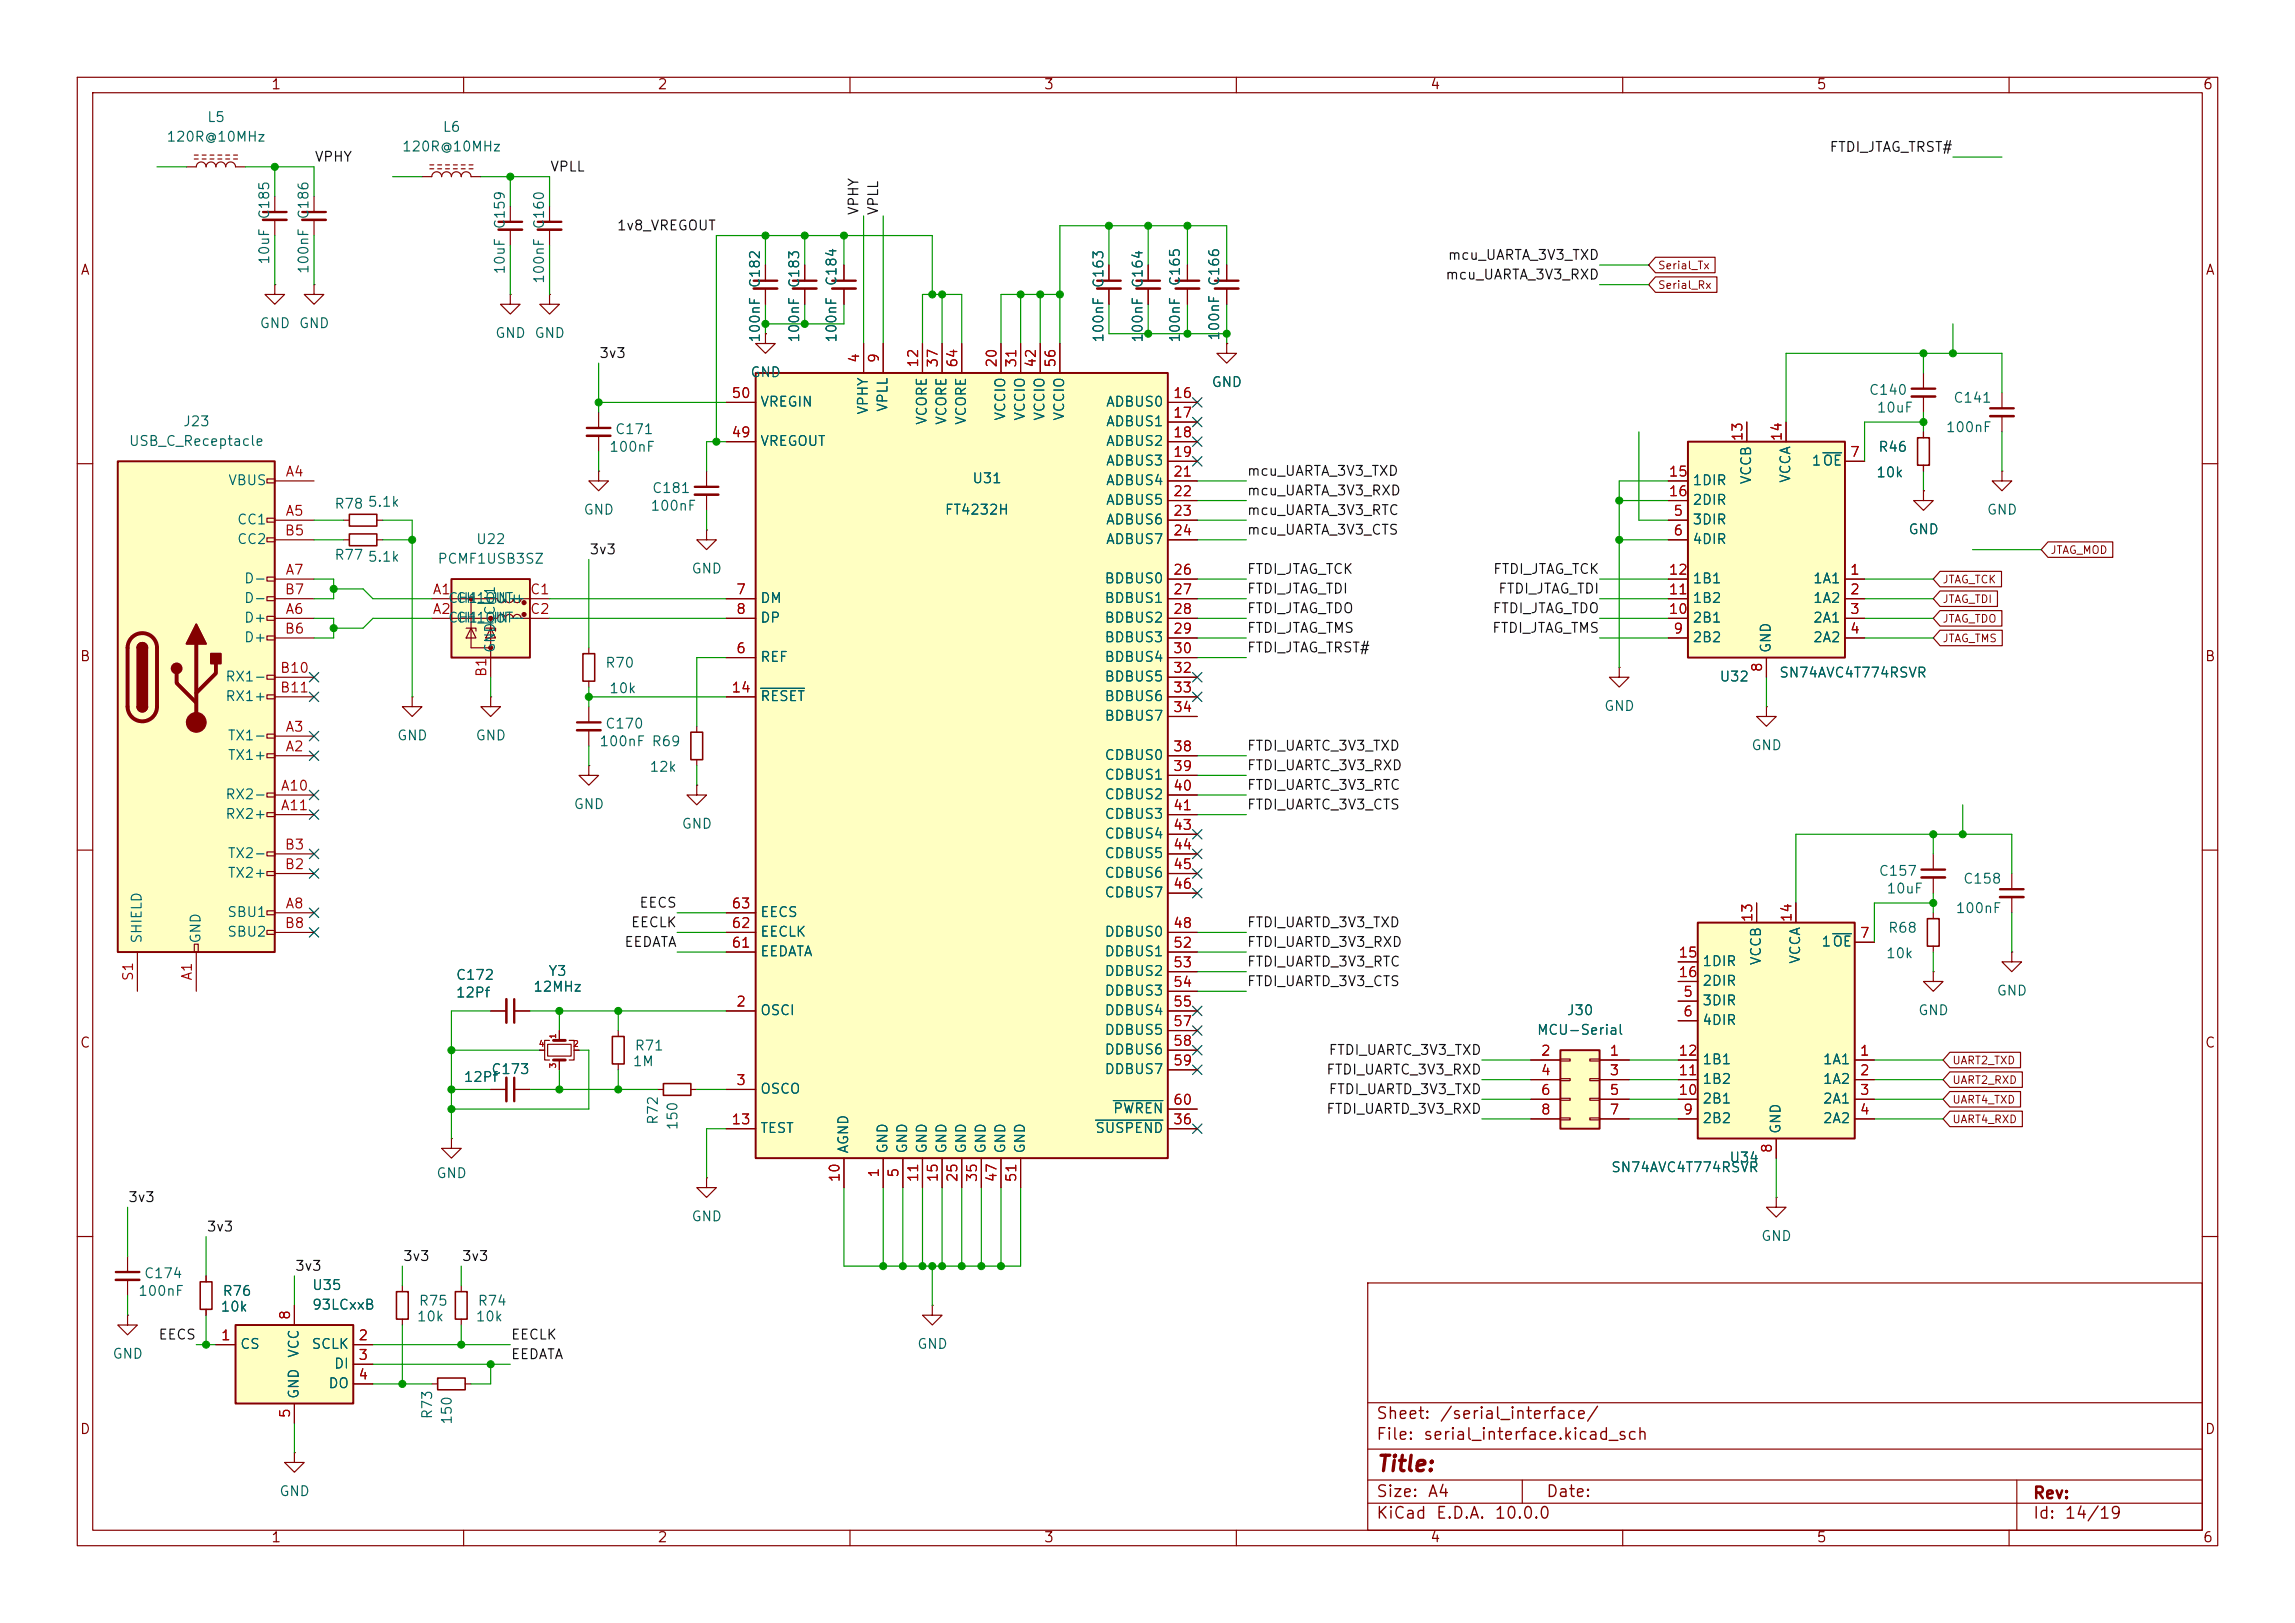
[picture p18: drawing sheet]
<svg xmlns="http://www.w3.org/2000/svg" width="297mm" height="210mm" viewBox="0 0 297 210" stroke-linecap="round" stroke-linejoin="round" font-family="sans-serif">
<defs><g id="words">
<text font-size="2" fill="#840000" x="178" y="190.9">Title:</text>
<g font-size="1.5" fill="#840000">
<text x="178" y="184">Sheet:</text>
<text x="186.2" y="184">/serial_interface/</text>
<text x="178" y="186.7">File:</text>
<text x="184.1" y="186.7">serial_interface.kicad_sch</text>
<text x="178" y="196.9">KiCad</text>
<text x="178" y="194.1">Size:</text>
<text x="184.7" y="194.1">A4</text>
<text x="185.7" y="196.9">E.D.A.</text>
<text x="193.3" y="196.9">10.0.0</text>
<text x="200" y="194.1">Date:</text>
<text x="263" y="194.3">Rev:</text>
<text x="263" y="196.9">Id:</text>
<text x="267.1" y="196.9">14/19</text>
</g>
<g font-size="1.3" fill="#840000">
<text x="35" y="11.9">1</text>
<text x="85" y="11.9">2</text>
<text x="135" y="11.9">3</text>
<text x="185" y="11.9">4</text>
<text x="235" y="11.9">5</text>
<text x="285" y="11.9">6</text>
<text x="10.3" y="35.9">A</text>
<text x="285.3" y="35.9">A</text>
<text x="10.3" y="85.9">B</text>
<text x="285.3" y="85.9">B</text>
<text x="10.3" y="135.9">C</text>
<text x="285.3" y="135.9">C</text>
<text x="10.3" y="185.9">D</text>
<text x="285.3" y="185.9">D</text>
<text x="35" y="199.9">1</text>
<text x="85" y="199.9">2</text>
<text x="135" y="199.9">3</text>
<text x="185" y="199.9">4</text>
<text x="235" y="199.9">5</text>
<text x="285" y="199.9">6</text>
</g>
<g font-size="1.3" fill="#006464">
<text x="26.7" y="16.1">L5</text>
<text x="57.2" y="17.4">L6</text>
<text x="21.5" y="18.6">120R@10MHz</text>
<text x="51.9" y="19.9">120R@10MHz</text>
<text x="35.2" y="28.5" transform="rotate(-90 35.2 28.5)">C185</text>
<text x="40.2" y="28.5" transform="rotate(-90 40.2 28.5)">C186</text>
<text x="65.6" y="29.7" transform="rotate(-90 65.6 29.7)">C159</text>
<text x="70.7" y="29.7" transform="rotate(-90 70.7 29.7)">C160</text>
<text x="35.2" y="34.3" transform="rotate(-90 35.2 34.3)">10uF</text>
<text x="40.2" y="35.5" transform="rotate(-90 40.2 35.5)">100nF</text>
<text x="65.6" y="35.6" transform="rotate(-90 65.6 35.6)">10uF</text>
<text x="70.7" y="36.8" transform="rotate(-90 70.7 36.8)">100nF</text>
<text x="98.7" y="37.4" transform="rotate(-90 98.7 37.4)">C182</text>
<text x="103.7" y="37.4" transform="rotate(-90 103.7 37.4)">C183</text>
<text x="108.6" y="37.1" transform="rotate(-90 108.6 37.1)">C184</text>
<text x="143.1" y="37.4" transform="rotate(-90 143.1 37.4)">C163</text>
<text x="148.2" y="37.4" transform="rotate(-90 148.2 37.4)">C164</text>
<text x="153" y="37.1" transform="rotate(-90 153 37.1)">C165</text>
<text x="158.1" y="37.1" transform="rotate(-90 158.1 37.1)">C166</text>
<text x="33.5" y="42.8">GND</text>
<text x="38.6" y="42.8">GND</text>
<text x="64" y="44">GND</text>
<text x="69.1" y="44">GND</text>
<text x="98.7" y="44.4" transform="rotate(-90 98.7 44.4)">100nF</text>
<text x="103.7" y="44.4" transform="rotate(-90 103.7 44.4)">100nF</text>
<text x="108.6" y="44.4" transform="rotate(-90 108.6 44.4)">100nF</text>
<text x="143.1" y="44.4" transform="rotate(-90 143.1 44.4)">100nF</text>
<text x="148.2" y="44.4" transform="rotate(-90 148.2 44.4)">100nF</text>
<text x="153" y="44.4" transform="rotate(-90 153 44.4)">100nF</text>
<text x="158.1" y="44.2" transform="rotate(-90 158.1 44.2)">100nF</text>
<text x="97" y="49.1">GND</text>
<text x="98.3" y="52.9">VREGIN</text>
<text x="112.6" y="53.7" transform="rotate(-90 112.6 53.7)">VPHY</text>
<text x="115.2" y="53.4" transform="rotate(-90 115.2 53.4)">VPLL</text>
<text x="143" y="52.9">ADBUS0</text>
<text x="156.7" y="50.4">GND</text>
<text x="241.8" y="51.4">C140</text>
<text x="242.8" y="53.7">10uF</text>
<text x="252.7" y="52.4">C141</text>
<text x="16.6" y="58">USB_C_Receptacle</text>
<text x="23.6" y="55.5">J23</text>
<text x="78.7" y="58.8">100nF</text>
<text x="79.5" y="56.5">C171</text>
<text x="98.3" y="58">VREGOUT</text>
<text x="120.2" y="55.1" transform="rotate(-90 120.2 55.1)">VCORE</text>
<text x="122.8" y="55.1" transform="rotate(-90 122.8 55.1)">VCORE</text>
<text x="125.3" y="55.1" transform="rotate(-90 125.3 55.1)">VCORE</text>
<text x="130.4" y="54.5" transform="rotate(-90 130.4 54.5)">VCCIO</text>
<text x="132.9" y="54.5" transform="rotate(-90 132.9 54.5)">VCCIO</text>
<text x="135.5" y="54.5" transform="rotate(-90 135.5 54.5)">VCCIO</text>
<text x="138" y="54.5" transform="rotate(-90 138 54.5)">VCCIO</text>
<text x="143" y="55.5">ADBUS1</text>
<text x="143" y="58">ADBUS2</text>
<text x="243" y="58.8">R46</text>
<text x="251.7" y="56.2">100nF</text>
<text x="29.4" y="63.1">VBUS</text>
<text x="47.5" y="65.9">5.1k</text>
<text x="84.3" y="64.1">C181</text>
<text x="125.7" y="62.8">U31</text>
<text x="143" y="60.6">ADBUS3</text>
<text x="143" y="63.1">ADBUS4</text>
<text x="143" y="65.6">ADBUS5</text>
<text x="218.9" y="63.1">1DIR</text>
<text x="218.9" y="65.6">2DIR</text>
<text x="226.9" y="62.8" transform="rotate(-90 226.9 62.8)">VCCB</text>
<text x="232" y="62.6" transform="rotate(-90 232 62.6)">VCCA</text>
<text x="234.4" y="60.6">1OE</text>
<text x="242.7" y="62.1">10k</text>
<text x="30.6" y="68.2">CC1</text>
<text x="30.6" y="70.7">CC2</text>
<text x="43.2" y="66.1">R78</text>
<text x="61.5" y="70.7">U22</text>
<text x="75.4" y="66.9">GND</text>
<text x="84.1" y="66.4">100nF</text>
<text x="122.2" y="66.9">FT4232H</text>
<text x="143" y="68.2">ADBUS6</text>
<text x="143" y="70.7">ADBUS7</text>
<text x="218.9" y="68.2">3DIR</text>
<text x="218.9" y="70.7">4DIR</text>
<text x="246.9" y="69.4">GND</text>
<text x="257" y="66.9">GND</text>
<text x="31.5" y="75.8">D-</text>
<text x="43.2" y="72.7">R77</text>
<text x="47.5" y="73">5.1k</text>
<text x="56.5" y="73.3">PCMF1USB3SZ</text>
<text x="89.4" y="74.5">GND</text>
<text x="142.9" y="75.8">BDBUS0</text>
<text x="218.9" y="75.8">1B1</text>
<text x="234.5" y="75.8">1A1</text>
<text x="31.5" y="80.9">D+</text>
<text x="31.5" y="83.4">D+</text>
<text x="31.5" y="78.3">D-</text>
<text x="57.9" y="78.3">CH1_OUT+</text>
<text x="57.9" y="80.9">CH1_OUT-</text>
<text x="58.9" y="78.3">CH1_IN+</text>
<text x="58.9" y="80.9">CH1_IN-</text>
<text x="98.3" y="78.3">DM</text>
<text x="98.3" y="80.9">DP</text>
<text x="142.9" y="78.3">BDBUS1</text>
<text x="142.9" y="80.9">BDBUS2</text>
<text x="142.9" y="83.4">BDBUS3</text>
<text x="218.9" y="83.4">2B2</text>
<text x="218.9" y="80.9">2B1</text>
<text x="218.9" y="78.3">1B2</text>
<text x="234.5" y="78.3">1A2</text>
<text x="234.5" y="80.9">2A1</text>
<text x="234.5" y="83.4">2A2</text>
<text x="29.1" y="88.5">RX1-</text>
<text x="64.4" y="84.6" transform="rotate(-90 64.4 84.6)">GND_CH1</text>
<text x="78.2" y="86.7">R70</text>
<text x="98.3" y="86">REF</text>
<text x="142.9" y="86">BDBUS4</text>
<text x="142.9" y="88.5">BDBUS5</text>
<text x="222.4" y="88.5">U32</text>
<text x="229.5" y="84.6" transform="rotate(-90 229.5 84.6)">GND</text>
<text x="230.2" y="88">SN74AVC4T774RSVR</text>
<text x="29.1" y="91">RX1+</text>
<text x="78.2" y="94.6">C170</text>
<text x="78.7" y="90">10k</text>
<text x="98.3" y="91">RESET</text>
<text x="142.9" y="91">BDBUS6</text>
<text x="142.9" y="93.6">BDBUS7</text>
<text x="207.5" y="92.3">GND</text>
<text x="29.4" y="98.7">TX1+</text>
<text x="29.4" y="96.1">TX1-</text>
<text x="51.3" y="96.1">GND</text>
<text x="61.5" y="96.1">GND</text>
<text x="77.5" y="96.9">100nF</text>
<text x="84" y="100.2">12k</text>
<text x="84.2" y="96.9">R69</text>
<text x="142.9" y="98.7">CDBUS0</text>
<text x="142.9" y="101.2">CDBUS1</text>
<text x="226.6" y="97.4">GND</text>
<text x="29.1" y="103.7">RX2-</text>
<text x="29.1" y="106.3">RX2+</text>
<text x="74.2" y="105">GND</text>
<text x="88.1" y="107.5">GND</text>
<text x="142.9" y="103.7">CDBUS2</text>
<text x="142.9" y="106.3">CDBUS3</text>
<text x="29.4" y="113.9">TX2+</text>
<text x="29.4" y="111.4">TX2-</text>
<text x="142.9" y="108.8">CDBUS4</text>
<text x="142.9" y="111.4">CDBUS5</text>
<text x="142.9" y="113.9">CDBUS6</text>
<text x="243" y="113.6">C157</text>
<text x="29.3" y="119">SBU1</text>
<text x="98.3" y="119">EECS</text>
<text x="142.9" y="116.4">CDBUS7</text>
<text x="244.1" y="115.9">10uF</text>
<text x="253" y="118.5">100nF</text>
<text x="254" y="114.7">C158</text>
<text x="18.6" y="122.2" transform="rotate(-90 18.6 122.2)">SHIELD</text>
<text x="26.3" y="122.2" transform="rotate(-90 26.3 122.2)">GND</text>
<text x="29.3" y="121.5">SBU2</text>
<text x="98.3" y="124.1">EEDATA</text>
<text x="98.3" y="121.5">EECLK</text>
<text x="142.9" y="121.5">DDBUS0</text>
<text x="142.9" y="124.1">DDBUS1</text>
<text x="220.2" y="125.3">1DIR</text>
<text x="228.2" y="125" transform="rotate(-90 228.2 125)">VCCB</text>
<text x="233.3" y="124.8" transform="rotate(-90 233.3 124.8)">VCCA</text>
<text x="235.6" y="122.8">1OE</text>
<text x="244" y="124.3">10k</text>
<text x="244.3" y="121">R68</text>
<text x="58.9" y="129.4">12Pf</text>
<text x="58.9" y="127.1">C172</text>
<text x="68.9" y="128.6">12MHz</text>
<text x="70.9" y="126.6">Y3</text>
<text x="98.3" y="131.7">OSCI</text>
<text x="142.9" y="126.6">DDBUS2</text>
<text x="142.9" y="129.1">DDBUS3</text>
<text x="142.9" y="131.7">DDBUS4</text>
<text x="202.7" y="131.7">J30</text>
<text x="220.2" y="130.4">3DIR</text>
<text x="220.2" y="127.9">2DIR</text>
<text x="248.2" y="131.7">GND</text>
<text x="258.3" y="129.1">GND</text>
<text x="82.1" y="136.2">R71</text>
<text x="142.9" y="134.2">DDBUS5</text>
<text x="142.9" y="136.8">DDBUS6</text>
<text x="198.8" y="134.2">MCU-Serial</text>
<text x="220.2" y="132.9">4DIR</text>
<text x="59.9" y="140.3">12Pf</text>
<text x="63.5" y="139.3">C173</text>
<text x="81.8" y="138.3">1M</text>
<text x="98.3" y="141.8">OSCO</text>
<text x="142.9" y="139.3">DDBUS7</text>
<text x="220.2" y="143.1">2B1</text>
<text x="220.2" y="140.6">1B2</text>
<text x="220.2" y="138">1B1</text>
<text x="235.8" y="138">1A1</text>
<text x="235.8" y="140.6">1A2</text>
<text x="235.8" y="143.1">2A1</text>
<text x="85.4" y="145.6" transform="rotate(-90 85.4 145.6)">R72</text>
<text x="88" y="146.3" transform="rotate(-90 88 146.3)">150</text>
<text x="98.3" y="146.9">TEST</text>
<text x="110.1" y="149.4" transform="rotate(-90 110.1 149.4)">AGND</text>
<text x="115.2" y="149.4" transform="rotate(-90 115.2 149.4)">GND</text>
<text x="117.7" y="149.4" transform="rotate(-90 117.7 149.4)">GND</text>
<text x="120.2" y="149.4" transform="rotate(-90 120.2 149.4)">GND</text>
<text x="122.8" y="149.4" transform="rotate(-90 122.8 149.4)">GND</text>
<text x="125.3" y="149.4" transform="rotate(-90 125.3 149.4)">GND</text>
<text x="127.9" y="149.4" transform="rotate(-90 127.9 149.4)">GND</text>
<text x="130.4" y="149.4" transform="rotate(-90 130.4 149.4)">GND</text>
<text x="132.9" y="149.4" transform="rotate(-90 132.9 149.4)">GND</text>
<text x="141.6" y="146.9">SUSPEND</text>
<text x="143.9" y="144.4">PWREN</text>
<text x="220.2" y="145.6">2B2</text>
<text x="230.7" y="146.8" transform="rotate(-90 230.7 146.8)">GND</text>
<text x="235.8" y="145.6">2A2</text>
<text x="56.4" y="152.8">GND</text>
<text x="208.4" y="152">SN74AVC4T774RSVR</text>
<text x="223.7" y="150.7">U34</text>
<text x="89.4" y="158.3">GND</text>
<text x="227.8" y="160.9">GND</text>
<text x="17.8" y="168">100nF</text>
<text x="18.6" y="165.7">C174</text>
<text x="28.7" y="168">R76</text>
<text x="40.3" y="167.2">U35</text>
<text x="28.5" y="170">10k</text>
<text x="40.3" y="169.8">93LCxxB</text>
<text x="53.9" y="171.3">10k</text>
<text x="54.1" y="169.3">R75</text>
<text x="61.5" y="171.3">10k</text>
<text x="61.7" y="169.3">R74</text>
<text x="14.5" y="176.1">GND</text>
<text x="31" y="174.9">CS</text>
<text x="39" y="175.8" transform="rotate(-90 39 175.8)">VCC</text>
<text x="40.2" y="174.9">SCLK</text>
<text x="42.4" y="179.9">DO</text>
<text x="43.1" y="177.4">DI</text>
<text x="118.6" y="174.9">GND</text>
<text x="39" y="181.1" transform="rotate(-90 39 181.1)">GND</text>
<text x="56.2" y="183.7" transform="rotate(-90 56.2 183.7)">R73</text>
<text x="58.8" y="184.4" transform="rotate(-90 58.8 184.4)">150</text>
<text x="36.1" y="193.9">GND</text>
</g>
<g font-size="1.3" fill="#0f0f0f">
<text x="40.6" y="21.2">VPHY</text>
<text x="71.1" y="22.5">VPLL</text>
<text x="236.7" y="20">FTDI_JTAG_TRST#</text>
<text x="111.4" y="27.9" transform="rotate(-90 111.4 27.9)">VPHY</text>
<text x="114" y="27.9" transform="rotate(-90 114 27.9)">VPLL</text>
<text x="79.7" y="30.1">1v8_VREGOUT</text>
<text x="187.3" y="33.9">mcu_UARTA_3V3_TXD</text>
<text x="187" y="36.5">mcu_UARTA_3V3_RXD</text>
<text x="77.5" y="46.6">3v3</text>
<text x="161.3" y="64.4">mcu_UARTA_3V3_RXD</text>
<text x="161.3" y="61.9">mcu_UARTA_3V3_TXD</text>
<text x="161.3" y="69.5">mcu_UARTA_3V3_CTS</text>
<text x="161.3" y="67">mcu_UARTA_3V3_RTC</text>
<text x="76.2" y="72">3v3</text>
<text x="161.3" y="74.6">FTDI_JTAG_TCK</text>
<text x="161.3" y="77.1">FTDI_JTAG_TDI</text>
<text x="193.1" y="74.6">FTDI_JTAG_TCK</text>
<text x="193.8" y="77.1">FTDI_JTAG_TDI</text>
<text x="161.3" y="79.7">FTDI_JTAG_TDO</text>
<text x="161.3" y="82.2">FTDI_JTAG_TMS</text>
<text x="193" y="82.2">FTDI_JTAG_TMS</text>
<text x="193.1" y="79.7">FTDI_JTAG_TDO</text>
<text x="161.3" y="84.7">FTDI_JTAG_TRST#</text>
<text x="161.3" y="100">FTDI_UARTC_3V3_RXD</text>
<text x="161.3" y="97.4">FTDI_UARTC_3V3_TXD</text>
<text x="161.3" y="105.1">FTDI_UARTC_3V3_CTS</text>
<text x="161.3" y="102.5">FTDI_UARTC_3V3_RTC</text>
<text x="82.6" y="117.8">EECS</text>
<text x="80.7" y="122.8">EEDATA</text>
<text x="81.6" y="120.3">EECLK</text>
<text x="161.3" y="125.4">FTDI_UARTD_3V3_RTC</text>
<text x="161.3" y="120.3">FTDI_UARTD_3V3_TXD</text>
<text x="161.3" y="122.8">FTDI_UARTD_3V3_RXD</text>
<text x="161.3" y="127.9">FTDI_UARTD_3V3_CTS</text>
<text x="171.9" y="136.8">FTDI_UARTC_3V3_TXD</text>
<text x="171.5" y="139.4">FTDI_UARTC_3V3_RXD</text>
<text x="171.9" y="141.9">FTDI_UARTD_3V3_TXD</text>
<text x="171.5" y="144.4">FTDI_UARTD_3V3_RXD</text>
<text x="16.5" y="155.9">3v3</text>
<text x="26.7" y="159.7">3v3</text>
<text x="38.1" y="164.8">3v3</text>
<text x="52.1" y="163.5">3v3</text>
<text x="59.7" y="163.5">3v3</text>
<text x="20.4" y="173.6">EECS</text>
<text x="66" y="173.6">EECLK</text>
<text x="66" y="176.2">EEDATA</text>
</g>
<g font-size="1.3" fill="#a90000">
<text x="111.5" y="47.1" transform="rotate(-90 111.5 47.1)">4</text>
<text x="114" y="47.1" transform="rotate(-90 114 47.1)">9</text>
<text x="119.1" y="47.7" transform="rotate(-90 119.1 47.7)">12</text>
<text x="121.7" y="47.7" transform="rotate(-90 121.7 47.7)">37</text>
<text x="124.2" y="47.7" transform="rotate(-90 124.2 47.7)">64</text>
<text x="129.3" y="47.7" transform="rotate(-90 129.3 47.7)">20</text>
<text x="131.8" y="47.7" transform="rotate(-90 131.8 47.7)">31</text>
<text x="134.4" y="47.7" transform="rotate(-90 134.4 47.7)">42</text>
<text x="136.9" y="47.7" transform="rotate(-90 136.9 47.7)">56</text>
<text x="94.6" y="51.8">50</text>
<text x="151.7" y="51.8">16</text>
<text x="94.6" y="56.9">49</text>
<text x="151.7" y="54.4">17</text>
<text x="151.7" y="56.9">18</text>
<text x="151.7" y="59.4">19</text>
<text x="225.8" y="57.2" transform="rotate(-90 225.8 57.2)">13</text>
<text x="230.9" y="57.2" transform="rotate(-90 230.9 57.2)">14</text>
<text x="239.3" y="59.4">7</text>
<text x="36.8" y="62">A4</text>
<text x="151.7" y="62">21</text>
<text x="151.7" y="64.5">22</text>
<text x="215.9" y="62">15</text>
<text x="215.9" y="64.5">16</text>
<text x="36.8" y="69.6">B5</text>
<text x="36.8" y="67.1">A5</text>
<text x="151.7" y="67.1">23</text>
<text x="151.7" y="69.6">24</text>
<text x="216.5" y="67.1">5</text>
<text x="216.5" y="69.6">6</text>
<text x="36.8" y="77.2">B7</text>
<text x="36.8" y="74.7">A7</text>
<text x="55.9" y="77.2">A1</text>
<text x="68.5" y="77.2">C1</text>
<text x="95.2" y="77.2">7</text>
<text x="151.7" y="74.7">26</text>
<text x="151.7" y="77.2">27</text>
<text x="215.9" y="77.2">11</text>
<text x="215.9" y="74.7">12</text>
<text x="239.3" y="74.7">1</text>
<text x="239.3" y="77.2">2</text>
<text x="36.8" y="82.3">B6</text>
<text x="36.8" y="79.8">A6</text>
<text x="55.9" y="79.8">A2</text>
<text x="68.5" y="79.8">C2</text>
<text x="95.2" y="79.8">8</text>
<text x="151.7" y="79.8">28</text>
<text x="151.7" y="82.3">29</text>
<text x="215.9" y="79.8">10</text>
<text x="216.5" y="82.3">9</text>
<text x="239.3" y="79.8">3</text>
<text x="239.3" y="82.3">4</text>
<text x="36.2" y="87.4">B10</text>
<text x="36.2" y="89.9">B11</text>
<text x="63.2" y="87.7" transform="rotate(-90 63.2 87.7)">B1</text>
<text x="94.6" y="89.9">14</text>
<text x="95.2" y="84.8">6</text>
<text x="151.7" y="84.8">30</text>
<text x="151.7" y="87.4">32</text>
<text x="151.7" y="89.9">33</text>
<text x="228.3" y="87.1" transform="rotate(-90 228.3 87.1)">8</text>
<text x="36.8" y="95">A3</text>
<text x="151.7" y="92.5">34</text>
<text x="36.8" y="97.5">A2</text>
<text x="151.7" y="97.5">38</text>
<text x="151.7" y="100.1">39</text>
<text x="36.2" y="102.6">A10</text>
<text x="36.2" y="105.2">A11</text>
<text x="151.7" y="102.6">40</text>
<text x="151.7" y="105.2">41</text>
<text x="151.7" y="107.7">43</text>
<text x="36.8" y="112.8">B2</text>
<text x="36.8" y="110.2">B3</text>
<text x="151.7" y="110.2">44</text>
<text x="151.7" y="112.8">45</text>
<text x="36.8" y="117.9">A8</text>
<text x="94.6" y="117.9">63</text>
<text x="151.7" y="115.3">46</text>
<text x="227.1" y="119.4" transform="rotate(-90 227.1 119.4)">13</text>
<text x="232.2" y="119.4" transform="rotate(-90 232.2 119.4)">14</text>
<text x="36.8" y="120.4">B8</text>
<text x="94.6" y="122.9">61</text>
<text x="94.6" y="120.4">62</text>
<text x="151.7" y="120.4">48</text>
<text x="151.7" y="122.9">52</text>
<text x="151.7" y="125.5">53</text>
<text x="217.1" y="124.2">15</text>
<text x="240.6" y="121.7">7</text>
<text x="17.5" y="127" transform="rotate(-90 17.5 127)">S1</text>
<text x="25.1" y="127" transform="rotate(-90 25.1 127)">A1</text>
<text x="95.2" y="130.6">2</text>
<text x="151.7" y="128">54</text>
<text x="151.7" y="130.6">55</text>
<text x="217.1" y="126.7">16</text>
<text x="217.7" y="129.3">5</text>
<text x="217.7" y="131.8">6</text>
<text x="151.7" y="133.1">57</text>
<text x="151.7" y="135.6">58</text>
<text x="199.3" y="136.9">2</text>
<text x="208.2" y="136.9">1</text>
<text x="217.1" y="136.9">12</text>
<text x="240.6" y="136.9">1</text>
<text x="95.2" y="140.7">3</text>
<text x="151.7" y="138.2">59</text>
<text x="151.7" y="143.3">60</text>
<text x="199.3" y="139.4">4</text>
<text x="199.3" y="142">6</text>
<text x="208.2" y="139.4">3</text>
<text x="208.2" y="142">5</text>
<text x="217.1" y="142">10</text>
<text x="217.1" y="139.4">11</text>
<text x="240.6" y="139.4">2</text>
<text x="240.6" y="142">3</text>
<text x="94.6" y="145.8">13</text>
<text x="151.7" y="145.8">36</text>
<text x="199.3" y="144.5">8</text>
<text x="208.2" y="144.5">7</text>
<text x="217.7" y="144.5">9</text>
<text x="229.6" y="149.3" transform="rotate(-90 229.6 149.3)">8</text>
<text x="240.6" y="144.5">4</text>
<text x="109" y="153.1" transform="rotate(-90 109 153.1)">10</text>
<text x="114" y="152.5" transform="rotate(-90 114 152.5)">1</text>
<text x="116.6" y="152.5" transform="rotate(-90 116.6 152.5)">5</text>
<text x="119.1" y="153.1" transform="rotate(-90 119.1 153.1)">11</text>
<text x="121.7" y="153.1" transform="rotate(-90 121.7 153.1)">15</text>
<text x="124.2" y="153.1" transform="rotate(-90 124.2 153.1)">25</text>
<text x="126.7" y="153.1" transform="rotate(-90 126.7 153.1)">35</text>
<text x="129.3" y="153.1" transform="rotate(-90 129.3 153.1)">47</text>
<text x="131.8" y="153.1" transform="rotate(-90 131.8 153.1)">51</text>
<text x="28.5" y="173.7">1</text>
<text x="37.8" y="170.9" transform="rotate(-90 37.8 170.9)">8</text>
<text x="46.3" y="173.7">2</text>
<text x="46.3" y="176.3">3</text>
<text x="46.3" y="178.8">4</text>
<text x="37.8" y="183.6" transform="rotate(-90 37.8 183.6)">5</text>
</g>
<g font-size="1" fill="#840000">
<text x="214.5" y="35.1">Serial_Tx</text>
<text x="214.5" y="37.6">Serial_Rx</text>
<text x="265.3" y="71.9">JTAG_MOD</text>
<text x="251.3" y="75.7">JTAG_TCK</text>
<text x="251.3" y="80.8">JTAG_TDO</text>
<text x="251.3" y="78.3">JTAG_TDI</text>
<text x="251.3" y="83.4">JTAG_TMS</text>
<text x="252.6" y="138">UART2_TXD</text>
<text x="252.6" y="143">UART4_TXD</text>
<text x="252.6" y="140.5">UART2_RXD</text>
<text x="252.6" y="145.6">UART4_RXD</text>
</g>
<g font-size=".8" fill="#a90000">
<text x="69.7" y="135.6">4</text>
<text x="72.1" y="134.5" transform="rotate(-90 72.1 134.5)">1</text>
<text x="74.1" y="135.6">2</text>
<text x="72.1" y="138.3" transform="rotate(-90 72.1 138.3)">3</text>
</g>
</g></defs>
<g fill="none" stroke="#840000" stroke-width=".15">
<path d="M10 10h277v190h-277zM12 12h273v186h-273zM60 10v2M110 10v2M160 10v2M210 10v2M260 10v2M10 60h2M285 60h2M10 110h2M285 110h2M10 160h2"/>
<path d="M177 166h108v32h-108zM285 160h2M60 198v2M110 198v2M160 198v2M177 194.5h108M177 191.5h108M177 187.5h108M177 181.5h108M197 191.5v3M210 198v2M260 198v2"/>
<path d="M261 191.5v6.5"/>
</g>
<path d="M30.5 171.5h15.2v10.1h-15.2z" fill="#ffffc2"/>
<path d="M30.5 171.5h15.2v10.1h-15.2z" fill="none" stroke="#840000" stroke-width=".25"/>
<path d="M27.9 174h2.6M38.1 168.9v2.6M45.7 174h2.6M45.7 176.5h2.6M45.7 179.1h2.6M38.1 181.6v2.6" fill="none" stroke="#840000" stroke-width=".15"/>
<path d="M201.9 135.9h5.1v10.2h-5.1z" fill="#ffffc2"/>
<path d="M201.9 135.9h5.1v10.2h-5.1z" fill="none" stroke="#840000" stroke-width=".25"/>
<g fill="none" stroke="#840000" stroke-width=".15">
<path d="M44.4 69.9h.8M48.8 69.9h.7M91.4 68.6v1.3h1.3l-1.3 1.2-1.2-1.2h1.2M91.4 68.6h.1M63.5 90.2v1.2h1.3l-1.3 1.3-1.3-1.3h1.3M63.5 90.2h.1M76.2 99.1v1.2h-1.3l1.3 1.3 1.3-1.3h-1.3M76.2 99.1h.1M76.2 83.8v.8M76.2 88.1v.8M76.2 91.4v2.1M76.2 94.5v2"/>
<path d="M90.2 94v.7M90.2 98.3v.8M90.2 101.6v1.3h1.2l-1.2 1.2-1.3-1.2h1.3M90.2 101.6h.1M198.1 137.2h3.8M198.1 139.7h3.8M201.9 137h1.3v.3h-1.3zM201.9 139.6h1.3v.2h-1.3zM205.7 137h1.3v.3h-1.3zM205.7 139.6h1.3v.2h-1.3zM207 137.2h3.8M207 139.7h3.8"/>
<path d="M198.1 142.2h3.8M198.1 144.8h3.8M201.9 142.1h1.3v.3h-1.3zM201.9 144.7h1.3v.2h-1.3zM205.7 142.1h1.3v.3h-1.3zM205.7 144.7h1.3v.2h-1.3zM207 142.2h3.8M207 144.8h3.8"/>
</g>
<path d="M45.2 69.1h3.6v1.5h-3.6zM75.4 84.6h1.6v3.5h-1.6zM89.4 94.7h1.5v3.6h-1.5z" fill="none" stroke="#840000" stroke-width=".2"/>
<path d="M74.7 93.5h3" fill="none" stroke="#840000" stroke-width=".3"/>
<path d="M74.7 94.5h3" fill="none" stroke="#840000" stroke-width=".33"/>
<path d="M58.4 74.9h10.2v10.2h-10.2z" fill="#ffffc2"/>
<path d="M58.4 74.9h10.2v10.2h-10.2z" fill="none" stroke="#840000" stroke-width=".25"/>
<g fill="none" stroke="#840000" stroke-width=".15">
<path d="M248.9 48.3v2M248.9 51.3v2M55.9 77.5h8.5M61 77.5v6.3h2.5M64.4 77.5a.51 .51 0 0 0 .5 .5 .51 .51 0 0 0 .5-.5 .51 .51 0 0 0 .5 .5 .51 .51 0 0 0 .5-.5 .51 .51 0 0 0 .5 .5 .51 .51 0 0 0 .5-.5M64.4 80a.51 .51 0 0 1 .5-.5 .51 .51 0 0 1 .5 .5 .51 .51 0 0 1 .5-.5 .51 .51 0 0 1 .5 .5 .51 .51 0 0 1 .5-.5 .51 .51 0 0 1 .5 .5M67.4 77.5h3.7M53.3 90.2v1.2h1.3l-1.3 1.3-1.2-1.3h1.2M53.3 90.2h.1M55.9 80h8.5M60.3 81.3h1.3v.4M61 81.3l.6 1.3h-1.3z"/>
<path d="M62.9 81.3h1.2v.4M63.5 81.3l.6 1.3h-1.2zM63.5 80v7.6M67.4 80h3.7M209.5 86.4v1.2h-1.2l1.2 1.3 1.3-1.3h-1.3M209.5 86.4h.1M228.6 91.4v1.3h-1.3l1.3 1.3 1.3-1.3h-1.3M228.6 91.4h.1M26.7 165.1v.8M26.7 169.4v.8M52.1 166.4v.7M52.1 170.7v.8"/>
<path d="M55.9 179.1h.7M60.2 179.1h.8M38.1 188v1.2h-1.3l1.3 1.3 1.3-1.3h-1.3M38.1 188h.1"/>
</g>
<g fill="#840000" stroke="#840000" stroke-width=".15">
<circle cx="61" cy="77.5" r=".25"/>
<circle cx="63.5" cy="80" r=".25"/>
<circle cx="63.5" cy="83.8" r=".25"/>
<circle cx="67.8" cy="78" r=".25"/>
<circle cx="67.8" cy="79.5" r=".25"/>
</g>
<path d="M247.4 50.3h3" fill="none" stroke="#840000" stroke-width=".3"/>
<path d="M247.4 51.3h3" fill="none" stroke="#840000" stroke-width=".33"/>
<path d="M25.9 165.9h1.5v3.5h-1.5zM51.3 167.1h1.5v3.6h-1.5zM56.6 178.3h3.6v1.5h-3.6z" fill="none" stroke="#840000" stroke-width=".2"/>
<path d="M218.4 57.2h20.4v27.9h-20.4z" fill="#ffffc2"/>
<path d="M218.4 57.2h20.4v27.9h-20.4z" fill="none" stroke="#840000" stroke-width=".25"/>
<g fill="none" stroke="#840000" stroke-width=".15">
<path d="M24.1 21.6h1.3a.64 .64 0 0 1 .6-.6 .64 .64 0 0 1 .7 .6 .64 .64 0 0 1 .6-.6 .64 .64 0 0 1 .6 .6 .64 .64 0 0 1 .7-.6 .64 .64 0 0 1 .6 .6 .64 .64 0 0 1 .6-.6 .64 .64 0 0 1 .7 .6h1.2M25.1 20.6h.6M25.1 20.1h.6M26.2 20.6h.5M26.2 20.1h.5M27.2 20.6h.5M27.2 20.1h.5M28.2 20.6h.5M28.2 20.1h.5M29.2 20.6h.5M29.2 20.1h.5M30.2 20.6h.5"/>
<path d="M30.2 20.1h.5M99.1 34.3v2M99.1 37.3v2.1M77.5 53.3v2.1M77.5 56.4v2M99.1 43.2v1.3h1.2l-1.2 1.2-1.3-1.2h1.3M99.1 43.2h.1M226.1 54.6v2.6M231.1 54.6v2.6M238.8 59.7h2.5M77.5 61v1.2h-1.3l1.3 1.3 1.2-1.3h-1.2M77.5 61h.1"/>
<path d="M91.4 61v2M91.4 64v2M215.9 74.9h2.5M215.9 77.5h2.5M215.9 67.3h2.5M215.9 69.9h2.5M215.9 62.2h2.5M215.9 64.8h2.5M238.8 74.9h2.5M238.8 77.5h2.5M215.9 80h2.5M215.9 82.6h2.5"/>
<path d="M228.6 85.1v2.5M238.8 80h2.5M238.8 82.6h2.5M260.3 113v2.1M260.3 116.1v2M63.5 130.8h2M66.5 130.8h2.1M69.8 135.9h.7M70.9 135.1h3v1.6h-3zM71.1 134.6h-.6v2.6h.6M72.4 133.4v1.2M72.4 137.2v1.2"/>
<path d="M73.7 134.6h.6v2.6h-.6M74.3 135.9h.6M80 133.4v.7M80 137.7v.7M250.2 125.7v1.3h1.3l-1.3 1.3-1.3-1.3h1.3M250.2 125.7h.1M260.3 123.2v1.3h1.3l-1.3 1.2-1.2-1.2h1.2M260.3 123.2h.1M58.4 147.3v1.3h-1.3l1.3 1.3 1.3-1.3h-1.3M58.4 147.3h.1M63.5 141h2M66.5 141h2.1"/>
<path d="M85.1 141h.8M89.4 141h.8M91.4 152.4v1.3h1.3l-1.3 1.2-1.2-1.2h1.2M91.4 152.4h.1M59.7 166.4v.7M59.7 170.7v.8M120.6 168.9v1.3h1.3l-1.3 1.3-1.2-1.3h1.2M120.6 168.9h.1"/>
</g>
<path d="M235.9 58.6h2.4" fill="none" stroke="#006464" stroke-width=".15"/>
<path d="M97.5 36.3h3.1M75.9 55.4h3.1M89.9 63h3.1M258.8 115.1h3.1M66.5 129.3v3M66.5 139.4v3.1" fill="none" stroke="#840000" stroke-width=".3"/>
<path d="M97.5 37.3h3.1M75.9 56.4h3.1M89.9 64h3.1M258.8 116.1h3.1M65.5 129.3v3M65.5 139.4v3.1" fill="none" stroke="#840000" stroke-width=".33"/>
<path d="M71.6 134.6h1.6M71.6 137.2h1.6" fill="none" stroke="#840000" stroke-width=".38"/>
<path d="M79.2 134.1h1.6v3.6h-1.6zM85.9 140.2h3.5v1.5h-3.5zM58.9 167.1h1.6v3.6h-1.6z" fill="none" stroke="#840000" stroke-width=".2"/>
<path d="M15.2 59.7h20.4v63.5h-20.4z" fill="#ffffc2"/>
<g fill="none" stroke="#840000" stroke-width=".15">
<path d="M34.5 62h1.1v.5h-1.1zM34.5 67.1h1.1v.5h-1.1zM34.5 69.6h1.1v.5h-1.1zM34.5 74.7h1.1v.5h-1.1zM34.5 77.2h1.1v.5h-1.1zM34.5 79.8h1.1v.5h-1.1zM35.6 62.2h5M35.6 67.3h5M35.6 74.9h5M35.6 69.9h5M35.6 77.5h5M34.5 82.3h1.1v.5h-1.1z"/>
<path d="M34.5 87.4h1.1v.5h-1.1zM34.5 89.9h1.1v.5h-1.1zM34.5 95h1.1v.5h-1.1zM34.5 97.5h1.1v.5h-1.1zM35.6 97.8h5M35.6 95.3h5M35.6 80h5M35.6 82.6h5M35.6 87.6h5M35.6 90.2h5M34.5 102.6h1.1v.5h-1.1zM34.5 105.2h1.1v.5h-1.1z"/>
<path d="M34.5 110.2h1.1v.5h-1.1zM34.5 112.8h1.1v.5h-1.1zM34.5 117.9h1.1v.5h-1.1zM35.6 118.1h5M35.6 102.9h5M35.6 105.4h5M35.6 113h5M35.6 110.5h5M17.8 123.2v5.1M25.1 122.2h.6v1h-.6zM25.4 123.2v5.1M34.5 120.4h1.1v.5h-1.1z"/>
<path d="M35.6 120.7h5"/>
</g>
<path d="M15.2 59.7h20.4v63.5h-20.4zM17.8 83.8a.64 .64 0 0 1 .6-.6 .64 .64 0 0 1 .6 .6M17.8 91.4a.64 .64 0 0 0 .6 .7 .64 .64 0 0 0 .6-.7" fill="none" stroke="#840000" stroke-width=".25"/>
<path d="M17.1 82.5a1.9 1.9 0 0 1 2-.4 1.9 1.9 0 0 1 1.2 1.7v7.6a1.91 1.91 0 0 1-1.9 1.9 1.91 1.91 0 0 1-1.9-1.9v-7.6a1.9 1.9 0 0 1 .6-1.3zM22.9 87.1v1.3l2.5 2.5M25.4 83.3v10.2M27.9 85.9v1.2l-2.5 2.6" fill="none" stroke="#840000" stroke-width=".51"/>
<g fill="#840000" stroke="#840000" stroke-width=".25">
<path d="M17.8 83.8h1.2v7.6h-1.2z"/>
<path d="M18 83.4a.64 .64 0 0 1 .7-.2 .64 .64 0 0 1 .3 .6h-1.2z"/>
<path d="M17.8 91.4h1.2a.64 .64 0 0 1-.6 .7 .64 .64 0 0 1-.6-.7z"/>
<path d="M25.4 80.8l1.3 2.5h-2.6z"/>
<path d="M27.3 84.6h1.3v1.3h-1.3z"/>
<circle cx="22.9" cy="86.5" r=".63"/>
</g>
<circle cx="25.4" cy="93.5" r="1.27" fill="#840000" stroke="#840000" stroke-width=".15"/>
<path d="M97.8 48.3h53.3v101.6h-53.3z" fill="#ffffc2"/>
<path d="M97.8 48.3h53.3v101.6h-53.3z" fill="none" stroke="#840000" stroke-width=".25"/>
<g fill="none" stroke="#840000" stroke-width=".15">
<path d="M35.6 36.8v1.3h1.2l-1.2 1.3-1.3-1.3h1.3M35.6 36.8h.1M35.6 25.4v2M35.6 28.4v2.1M40.6 36.8v1.3h1.3l-1.3 1.3-1.2-1.3h1.2M40.6 36.8h.1M40.6 25.4v2M40.6 28.4v2.1M54.6 22.9h1.3a.64 .64 0 0 1 .6-.7 .64 .64 0 0 1 .6 .7 .64 .64 0 0 1 .7-.7 .64 .64 0 0 1 .6 .7 .64 .64 0 0 1 .7-.7 .64 .64 0 0 1 .6 .7 .64 .64 0 0 1 .6-.7 .64 .64 0 0 1 .7 .7h1.2M55.6 21.8h.5M55.6 21.3h.5M56.6 21.8h.5"/>
<path d="M56.6 21.3h.5M57.7 21.8h.5M57.7 21.3h.5M58.7 21.8h.5M58.7 21.3h.5M59.7 21.8h.5M59.7 21.3h.5M60.7 21.8h.5M60.7 21.3h.5M66 38.1v1.3h1.3l-1.3 1.2-1.2-1.2h1.2M66 38.1h.1M66 26.7v2"/>
<path d="M66 29.7v2.1M71.1 38.1v1.3h1.3l-1.3 1.2-1.3-1.2h1.3M71.1 38.1h.1M71.1 26.7v2M71.1 29.7v2.1M104.1 34.3v2M104.1 37.3v2.1M109.2 34.3v2M109.2 37.3v2.1M143.5 34.3v2M143.5 37.3v2.1M148.6 34.3v2"/>
<path d="M148.6 37.3v2.1M153.7 34.3v2M153.7 37.3v2.1M158.7 34.3v2M158.7 37.3v2.1M94 52.1h3.8M94 57.2h3.8M111.8 44.5v3.8M114.3 44.5v3.8M119.4 44.5v3.8M121.9 44.5v3.8M124.5 44.5v3.8"/>
<path d="M129.5 44.5v3.8M132.1 44.5v3.8M134.6 44.5v3.8M137.2 44.5v3.8M151.1 52.1h3.8M151.1 54.6h3.8M151.1 57.2h3.8M151.1 59.7h3.8M158.7 44.5v1.2h1.3l-1.3 1.3-1.2-1.3h1.2M158.7 44.5h.1M248.9 55.9v.7M259.1 50.8v2"/>
<path d="M259.1 53.8v2.1M44.4 67.3h.8M48.8 67.3h.7M94 77.5h3.8M151.1 77.5h3.8M151.1 62.2h3.8M151.1 64.8h3.8M151.1 67.3h3.8M151.1 69.9h3.8M151.1 74.9h3.8M248.9 63.5v1.3h1.3l-1.3 1.2-1.3-1.2h1.3M248.9 63.5h.1"/>
<path d="M248.9 60.2v.8M259.1 61v1.2h1.2l-1.2 1.3-1.3-1.3h1.3M259.1 61h.1M94 85.1h3.8M94 80h3.8M94 90.2h3.8M151.1 85.1h3.8M151.1 80h3.8M151.1 90.2h3.8M151.1 82.6h3.8M151.1 87.6h3.8M151.1 92.7h3.8"/>
<path d="M151.1 97.8h3.8M94 118.1h3.8M151.1 100.3h3.8M151.1 102.9h3.8M151.1 105.4h3.8M151.1 108h3.8M151.1 110.5h3.8M151.1 113h3.8M151.1 115.6h3.8M250.2 110.5v2M250.2 113.5v2.1M250.2 118.1v.8"/>
<path d="M94 130.8h3.8M94 120.7h3.8M94 123.2h3.8M151.1 130.8h3.8M151.1 120.7h3.8M151.1 123.2h3.8M151.1 125.7h3.8M151.1 128.3h3.8M151.1 133.4h3.8M151.1 135.9h3.8M151.1 138.4h3.8M250.2 122.4v.8"/>
<path d="M94 141h3.8M94 146.1h3.8M109.2 149.9v3.8M114.3 149.9v3.8M116.8 149.9v3.8M119.4 149.9v3.8M121.9 149.9v3.8M124.5 149.9v3.8M127 149.9v3.8M129.5 149.9v3.8M132.1 149.9v3.8M151.1 146.1h3.8"/>
<path d="M151.1 143.5h3.8M229.9 154.9v1.3h-1.3l1.3 1.3 1.2-1.3h-1.2M229.9 154.9h.1M16.5 170.2v1.3h-1.3l1.3 1.2 1.3-1.2h-1.3M16.5 170.2h.1M16.5 162.6v2M16.5 165.6v2"/>
</g>
<path d="M98.4 89.1h5.7M141.8 144.9h8.7M144.1 142.4h6.4" fill="none" stroke="#006464" stroke-width=".15"/>
<g fill="none" stroke="#840000" stroke-width=".3">
<path d="M34 27.4h3.1M39.1 27.4h3.1M64.5 28.7h3.1M69.6 28.7h3M102.6 36.3h3.1M107.7 36.3h3M142 36.3h3M147.1 36.3h3M152.1 36.3h3.1M157.2 36.3h3.1M257.6 52.8h3M248.7 112.5h3"/>
<path d="M15 164.6h3"/>
</g>
<g fill="none" stroke="#840000" stroke-width=".33">
<path d="M34 28.4h3.1M39.1 28.4h3.1M64.5 29.7h3.1M69.6 29.7h3M102.6 37.3h3.1M107.7 37.3h3M142 37.3h3M147.1 37.3h3M152.1 37.3h3.1M157.2 37.3h3.1M257.6 53.8h3M248.7 113.5h3"/>
<path d="M15 165.6h3"/>
</g>
<path d="M248.2 56.6h1.5v3.6h-1.5zM45.2 66.5h3.6v1.6h-3.6zM249.4 118.9h1.6v3.5h-1.6z" fill="none" stroke="#840000" stroke-width=".2"/>
<path d="M219.7 119.4h20.3v27.9h-20.3z" fill="#ffffc2"/>
<path d="M219.7 119.4h20.3v27.9h-20.3z" fill="none" stroke="#840000" stroke-width=".25"/>
<g fill="none" stroke="#840000" stroke-width=".15">
<path d="M99.1 34.3v2M99.1 37.3v2.1M104.1 34.3v2M104.1 37.3v2.1M109.2 34.3v2M109.2 37.3v2.1M143.5 34.3v2M143.5 37.3v2.1M148.6 34.3v2M148.6 37.3v2.1M153.7 34.3v2M153.7 37.3v2.1"/>
<path d="M158.7 34.3v2M158.7 37.3v2.1M214.2 33.3h7.8v2h-7.8l-.8-1zM214.2 35.8h8v2h-8l-.8-1zM94 52.1h3.8M94 57.2h3.8M99.1 43.2h.1M111.8 44.5v3.8M114.3 44.5v3.8M119.4 44.5v3.8M121.9 44.5v3.8M124.5 44.5v3.8"/>
<path d="M129.5 44.5v3.8M132.1 44.5v3.8M134.6 44.5v3.8M137.2 44.5v3.8M151.1 59.7h3.8M151.1 52.1h3.8M151.1 54.6h3.8M151.1 57.2h3.8M158.7 44.5h.1M226.1 54.6v2.6M231.1 54.6v2.6M238.8 59.7h2.5"/>
<path d="M248.9 55.9v.7M94 77.5h3.8M151.1 74.9h3.8M151.1 77.5h3.8M151.1 67.3h3.8M151.1 69.9h3.8M151.1 62.2h3.8M151.1 64.8h3.8M215.9 74.9h2.5M215.9 77.5h2.5M215.9 67.3h2.5M215.9 69.9h2.5"/>
<path d="M215.9 62.2h2.5M215.9 64.8h2.5M238.8 74.9h2.5M238.8 77.5h2.5M248.9 63.5h.1M248.9 60.2v.8M251.1 79h8v2h-8l-.9-1zM251.1 73.9h7.9v2h-7.9l-.9-1zM251.1 76.5h7.4v2h-7.4l-.9-1zM265 70.1h8.4v2h-8.4l-.8-1zM94 80h3.8M94 85.1h3.8"/>
<path d="M94 90.2h3.8M151.1 80h3.8M151.1 82.6h3.8M151.1 85.1h3.8M151.1 90.2h3.8M151.1 87.6h3.8M151.1 92.7h3.8M151.1 97.8h3.8M215.9 80h2.5M215.9 82.6h2.5M228.6 85.1v2.5M238.8 80h2.5"/>
<path d="M238.8 82.6h2.5M251.1 81.5h8v2.1h-8l-.9-1zM94 118.1h3.8M151.1 100.3h3.8M151.1 102.9h3.8M151.1 105.4h3.8M151.1 108h3.8M151.1 110.5h3.8M151.1 113h3.8M151.1 115.6h3.8M227.3 116.8v2.6M232.4 116.8v2.6"/>
<path d="M63.5 130.8h2M66.5 130.8h2.1M69.8 135.9h.7M72.4 133.4v1.2M72.4 137.2v1.2M74.3 135.9h.6M94 130.8h3.8M94 120.7h3.8M94 123.2h3.8M151.1 135.9h3.8M151.1 130.8h3.8M151.1 120.7h3.8"/>
<path d="M151.1 123.2h3.8M151.1 125.7h3.8M151.1 128.3h3.8M151.1 133.4h3.8M151.1 138.4h3.8M198.1 137.2h3.8M198.1 139.7h3.8M207 137.2h3.8M207 139.7h3.8M217.2 137.2h2.5M217.2 139.7h2.5M217.2 129.5h2.5"/>
<path d="M217.2 132.1h2.5M217.2 124.5h2.5M217.2 127h2.5M240 137.2h2.6M240 139.7h2.6M240 121.9h2.6M252.3 136.2h9.2v2h-9.2l-.8-1zM252.3 138.7h9.4v2h-9.4l-.8-1zM63.5 141h2M66.5 141h2.1M94 141h3.8M94 146.1h3.8"/>
<path d="M109.2 149.9v3.8M114.3 149.9v3.8M116.8 149.9v3.8M119.4 149.9v3.8M121.9 149.9v3.8M124.5 149.9v3.8M127 149.9v3.8M129.5 149.9v3.8M132.1 149.9v3.8M151.1 146.1h3.8M151.1 143.5h3.8M198.1 142.2h3.8"/>
<path d="M198.1 144.8h3.8M207 142.2h3.8M207 144.8h3.8M217.2 142.2h2.5M217.2 144.8h2.5M229.9 147.3v2.6M240 142.2h2.6M240 144.8h2.6M252.3 141.2h9.2v2h-9.2l-.8-1zM252.3 143.8h9.4v2h-9.4l-.8-1zM26.7 165.1v.8M26.7 169.4v.8"/>
<path d="M27.9 174h2.6M38.1 168.9v2.6M45.7 174h2.6M45.7 176.5h2.6M45.7 179.1h2.6M38.1 181.6v2.6"/>
</g>
<path d="M235.9 58.6h2.4M98.4 89.1h5.7M237.2 120.8h2.4M141.8 144.9h8.7M144.1 142.4h6.4" fill="none" stroke="#006464" stroke-width=".15"/>
<g fill="none" stroke="#009600" stroke-width=".15">
<path d="M20.3 21.6h3.8M31.7 21.6h8.9v3.8M35.6 21.6v3.8M35.6 30.5v6.3M40.6 30.5v6.3M50.8 22.9h3.8M62.2 22.9h8.9v3.8M66 22.9v3.8M66 31.8v6.3M71.1 31.8v6.3M99.1 30.5v3.8M99.1 39.4v3.8"/>
<path d="M104.1 30.5v3.8M104.1 39.4v2.5M109.2 39.4v2.5h-10.1M109.2 30.5v3.8M111.8 27.9v16.6M114.3 27.9v16.6M120.6 38.1v-7.6h-27.9v26.7M121.9 38.1v6.4M132.1 38.1v6.4M134.6 38.1v6.4M137.2 38.1h-7.7v6.4M143.5 29.2v5.1"/>
<path d="M143.5 39.4v3.8h15.2M148.6 29.2v5.1M148.6 39.4v3.8M153.7 29.2v5.1M153.7 39.4v3.8M158.7 34.3v-5.1h-21.5v15.3M158.7 39.4v5.1M207 34.3h6.4M207 36.8h6.4M252.7 20.3h6.4M77.5 52.1h16.5M77.5 47v6.3"/>
<path d="M77.5 58.4v2.6M94 57.2h-2.6v3.8M119.4 44.5v-6.4h5.1v6.4M212.1 55.9v11.4h3.8M248.9 54.6h-7.6v5.1M248.9 45.7v2.6M248.9 53.3v2.6M252.7 41.9v3.8M259.1 50.8v-5.1h-28v8.9M259.1 55.9v5.1M40.6 69.9h3.8M40.6 67.3h3.8"/>
<path d="M40.6 74.9h2.6v2.6h-2.6M43.2 76.2h3.8l1.3 1.3h7.6M49.5 69.9h3.8M49.5 67.3h3.8v22.9M71.1 77.5h22.9M76.2 72.4v11.4M91.4 66v2.6M154.9 69.9h6.4M154.9 67.3h6.4M154.9 77.5h6.4M154.9 62.2h6.4M154.9 74.9h6.4"/>
<path d="M154.9 64.8h6.4M207 77.5h8.9M207 74.9h8.9M209.5 69.9h6.4M209.5 64.8h6.4M215.9 62.2h-6.4v24.2M241.3 77.5h8.9M241.3 74.9h8.9M248.9 61v2.5M255.3 71.1h8.9M40.6 80h2.6v2.6h-2.6M55.9 80h-7.6l-1.3 1.3h-3.8"/>
<path d="M63.5 87.6v2.6M71.1 80h22.9M76.2 88.9v2.5M76.2 96.5v2.6M76.2 90.2h17.8M90.2 99.1v2.5M94 85.1h-3.8v8.9M154.9 80h6.4M154.9 85.1h6.4M154.9 82.6h6.4M154.9 97.8h6.4M207 80h8.9"/>
<path d="M207 82.6h8.9M228.6 87.6v3.8M241.3 80h8.9M241.3 82.6h8.9M87.6 118.1h6.4M154.9 100.3h6.4M154.9 102.9h6.4M154.9 105.4h6.4M250.2 116.8h-7.6v5.1M250.2 108v2.5M250.2 115.6v2.5M254 104.1v3.9"/>
<path d="M260.3 113v-5h-27.9v8.8M260.3 118.1v5.1M58.4 135.9h11.4M63.5 130.8h-5.1v16.5M68.6 130.8h25.4M72.4 130.8v2.6M72.4 138.4v2.6M74.9 135.9h1.3v7.6h-17.8M80 130.8v2.6M80 138.4v2.6M87.6 120.7h6.4M87.6 123.2h6.4"/>
<path d="M154.9 120.7h6.4M154.9 123.2h6.4M154.9 125.7h6.4M154.9 128.3h6.4M191.8 139.7h6.3M191.8 137.2h6.3M210.8 139.7h6.4M210.8 137.2h6.4M242.6 139.7h8.9M242.6 137.2h8.9M250.2 123.2v2.5M16.5 156.2v6.4"/>
<path d="M58.4 141h5.1M68.6 141h16.5M90.2 141h3.8M94 146.1h-2.6v6.3M109.2 153.7v10.1h22.9v-10.1M114.3 153.7v10.1M116.8 153.7v10.1M119.4 153.7v10.1M121.9 153.7v10.1M124.5 153.7v10.1M127 153.7v10.1M129.5 153.7v10.1"/>
<path d="M191.8 142.2h6.3M191.8 144.8h6.3M210.8 142.2h6.4M210.8 144.8h6.4M229.9 149.9v5M242.6 142.2h8.9M242.6 144.8h8.9M16.5 167.6v2.6M25.4 174h2.5M26.7 160v5.1M26.7 170.2v3.8M38.1 165.1v3.8"/>
<path d="M48.3 174h17.7M48.3 179.1h7.6M48.3 176.5h17.7M52.1 163.8v2.6M52.1 171.5v7.6M59.7 163.8v2.6M59.7 171.5v2.5M63.5 176.5v2.6h-2.5M120.6 163.8v5.1M38.1 184.2v3.8"/>
</g>
<g fill="none" stroke="#000084" stroke-width=".15">
<path d="M154.3 51.5l1.2 1.2M154.3 56.5l1.2 1.3M154.3 59.1l1.2 1.2M154.3 54l1.2 1.2M155.5 51.5l-1.2 1.2M155.5 56.5l-1.2 1.3M155.5 59.1l-1.2 1.2M155.5 54l-1.2 1.2M40 87l1.2 1.2M40 94.6l1.2 1.3M40 89.6l1.2 1.2M40 97.2l1.2 1.2"/>
<path d="M41.2 87l-1.2 1.2M41.2 94.6l-1.2 1.3M41.2 89.6l-1.2 1.2M41.2 97.2l-1.2 1.2M154.3 89.6l1.2 1.2M154.3 87l1.2 1.2M155.5 89.6l-1.2 1.2M155.5 87l-1.2 1.2M40 117.5l1.2 1.2M40 102.3l1.2 1.2M40 109.9l1.2 1.2M40 112.4l1.2 1.2"/>
<path d="M40 104.8l1.2 1.2M41.2 117.5l-1.2 1.2M41.2 102.3l-1.2 1.2M41.2 109.9l-1.2 1.2M41.2 112.4l-1.2 1.2M41.2 104.8l-1.2 1.2M154.3 109.9l1.2 1.2M154.3 115l1.2 1.2M154.3 112.4l1.2 1.2M154.3 107.3l1.2 1.3M155.5 109.9l-1.2 1.2M155.5 115l-1.2 1.2"/>
<path d="M155.5 112.4l-1.2 1.2M155.5 107.3l-1.2 1.3M40 120l1.2 1.3M41.2 120l-1.2 1.3M154.3 130.2l1.2 1.2M154.3 135.3l1.2 1.2M154.3 137.8l1.2 1.2M154.3 132.7l1.2 1.3M155.5 130.2l-1.2 1.2M155.5 135.3l-1.2 1.2M155.5 137.8l-1.2 1.2M155.5 132.7l-1.2 1.3"/>
<path d="M154.3 145.4l1.2 1.3M155.5 145.4l-1.2 1.3"/>
</g>
<g fill="#009600" stroke="#009600" stroke-width=".13">
<circle cx="148.6" cy="43.2" r=".46"/>
<circle cx="153.7" cy="43.2" r=".46"/>
<circle cx="158.7" cy="43.2" r=".46"/>
<circle cx="250.2" cy="108" r=".46"/>
<circle cx="254" cy="108" r=".46"/>
<circle cx="250.2" cy="116.8" r=".46"/>
<circle cx="209.5" cy="69.9" r=".46"/>
<circle cx="209.5" cy="64.8" r=".46"/>
<circle cx="248.9" cy="54.6" r=".46"/>
<circle cx="252.7" cy="45.7" r=".46"/>
<circle cx="248.9" cy="45.7" r=".46"/>
<circle cx="43.2" cy="76.2" r=".46"/>
<circle cx="43.2" cy="81.3" r=".46"/>
<circle cx="76.2" cy="90.2" r=".46"/>
<circle cx="129.5" cy="163.8" r=".46"/>
<circle cx="127" cy="163.8" r=".46"/>
<circle cx="124.5" cy="163.8" r=".46"/>
<circle cx="116.8" cy="163.8" r=".46"/>
<circle cx="114.3" cy="163.8" r=".46"/>
<circle cx="121.9" cy="163.8" r=".46"/>
<circle cx="80" cy="141" r=".46"/>
<circle cx="120.6" cy="163.8" r=".46"/>
<circle cx="119.4" cy="163.8" r=".46"/>
<circle cx="99.1" cy="30.5" r=".46"/>
<circle cx="104.1" cy="30.5" r=".46"/>
<circle cx="92.7" cy="57.2" r=".46"/>
<circle cx="77.5" cy="52.1" r=".46"/>
<circle cx="104.1" cy="41.9" r=".46"/>
<circle cx="99.1" cy="41.9" r=".46"/>
<circle cx="72.4" cy="141" r=".46"/>
<circle cx="72.4" cy="130.8" r=".46"/>
<circle cx="58.4" cy="141" r=".46"/>
<circle cx="58.4" cy="135.9" r=".46"/>
<circle cx="58.4" cy="143.5" r=".46"/>
<circle cx="121.9" cy="38.1" r=".46"/>
<circle cx="120.6" cy="38.1" r=".46"/>
<circle cx="153.7" cy="29.2" r=".46"/>
<circle cx="148.6" cy="29.2" r=".46"/>
<circle cx="143.5" cy="29.2" r=".46"/>
<circle cx="134.6" cy="38.1" r=".46"/>
<circle cx="137.2" cy="38.1" r=".46"/>
<circle cx="132.1" cy="38.1" r=".46"/>
<circle cx="109.2" cy="30.5" r=".46"/>
<circle cx="80" cy="130.8" r=".46"/>
<circle cx="26.7" cy="174" r=".46"/>
<circle cx="52.1" cy="179.1" r=".46"/>
<circle cx="63.5" cy="176.5" r=".46"/>
<circle cx="59.7" cy="174" r=".46"/>
<circle cx="66" cy="22.9" r=".46"/>
<circle cx="53.3" cy="69.9" r=".46"/>
<circle cx="35.6" cy="21.6" r=".46"/>
</g>
<use href="#words"/>
</svg>
